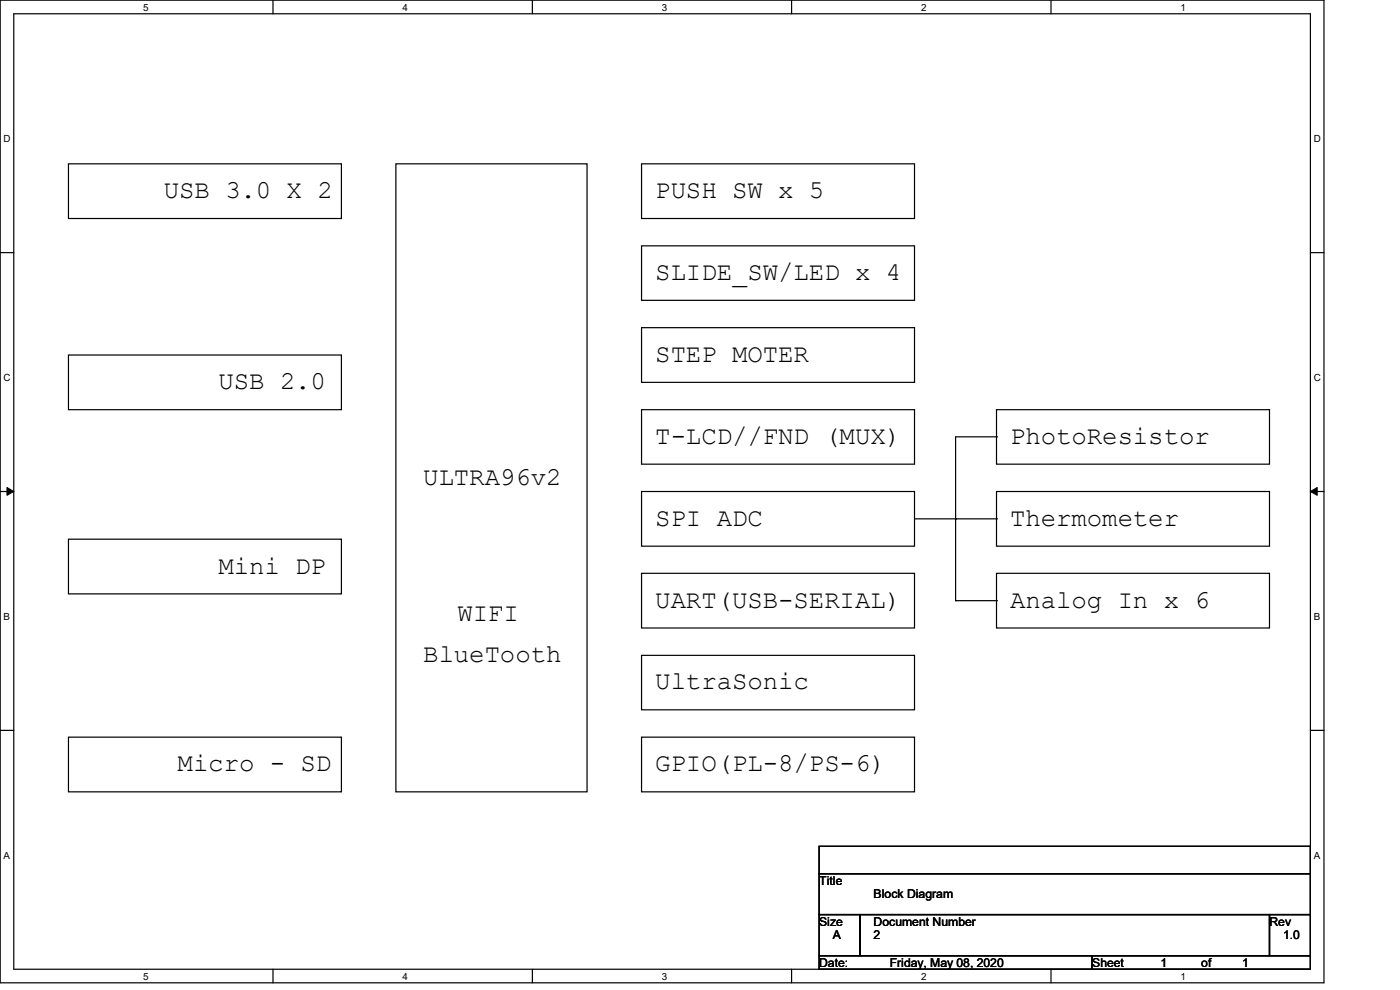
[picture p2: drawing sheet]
<svg xmlns="http://www.w3.org/2000/svg" width="297mm" height="210mm" viewBox="0 0 297 210" stroke-linecap="round" stroke-linejoin="round" font-family="sans-serif">
<defs><g id="words">
<g font-size="5.5">
<text x="34.8" y="42">USB 3.0 X 2</text>
<text x="139" y="42">PUSH SW x 5</text>
<text x="139" y="59.4">SLIDE_SW/LED x 4</text>
<text x="139" y="76.8">STEP MOTER</text>
<text x="46.4" y="82.5">USB 2.0</text>
<text x="139" y="94.1">T-LCD//FND (MUX)</text>
<text x="214.3" y="94.1">PhotoResistor</text>
<text x="89.8" y="102.8">ULTRA96v2</text>
<text x="139" y="111.5">SPI ADC</text>
<text x="214.3" y="111.5">Thermometer</text>
<text x="46.4" y="121.7">Mini DP</text>
<text x="97" y="131.8">WIFI</text>
<text x="139" y="128.9">UART(USB-SERIAL)</text>
<text x="214.3" y="128.9">Analog In x 6</text>
<text x="89.8" y="140.5">BlueTooth</text>
<text x="139" y="146.3">UltraSonic</text>
<text x="37.7" y="163.7">Micro - SD</text>
<text x="139" y="163.7">GPIO(PL-8/PS-6)</text>
</g>
<g font-size="2.6">
<text x="173.8" y="187.7">Title</text>
<text x="185.3" y="190.6">Block Diagram</text>
<text x="173.8" y="196.3">Size</text>
<text x="185.3" y="196.3">Document Number</text>
<text x="269.3" y="196.3">Rev</text>
<text x="176.7" y="199.3">A</text>
<text x="185.3" y="199.3">2</text>
<text x="272.2" y="199.3">1.0</text>
<text x="173.8" y="205.1">Date:</text>
<text x="188.8" y="205.1">Friday, May 08, 2020</text>
<text x="231.7" y="205.1">Sheet</text>
<text x="246.2" y="205.1">1</text>
<text x="254.8" y="205.1">of</text>
<text x="263.5" y="205.1">1</text>
</g>
<g font-size="2.1">
<text x="30.4" y="2.2">5</text>
<text x="85.4" y="2.2">4</text>
<text x="140.4" y="2.2">3</text>
<text x="195.4" y="2.2">2</text>
<text x="250.4" y="2.2">1</text>
<text x=".8" y="30.1">D</text>
<text x="278.7" y="30.1">D</text>
<text x=".8" y="80.8">C</text>
<text x="278.7" y="80.8">C</text>
<text x=".8" y="131.5">B</text>
<text x="278.7" y="131.5">B</text>
<text x=".8" y="182.2">A</text>
<text x="278.7" y="182.2">A</text>
<text x="30.4" y="207.8">5</text>
<text x="85.4" y="207.8">4</text>
<text x="140.4" y="207.8">3</text>
<text x="195.4" y="207.8">2</text>
<text x="250.4" y="207.8">1</text>
</g>
</g></defs>
<path d="M0 0h280.9v208.5h-280.9zM2.9 2.9h275.1v202.7h-275.1z" fill="none" stroke="#000" stroke-width=".25"/>
<g fill="#fff">
<path d="M30.4 .3h1.1v2.4h-1.1z"/>
<path d="M30.4 205.9h1.1v2.3h-1.1z"/>
</g>
<path d="M57.9 0v2.9M57.9 205.6v2.9" fill="none" stroke="#000" stroke-width=".25"/>
<g fill="#fff">
<path d="M85.4 .3h1.1v2.4h-1.1z"/>
<path d="M85.4 205.9h1.1v2.3h-1.1z"/>
</g>
<path d="M112.9 0v2.9M112.9 205.6v2.9" fill="none" stroke="#000" stroke-width=".25"/>
<g fill="#fff">
<path d="M140.4 .3h1.2v2.4h-1.2z"/>
<path d="M140.4 205.9h1.2v2.3h-1.2z"/>
</g>
<path d="M167.9 0v2.9M167.9 205.6v2.9" fill="none" stroke="#000" stroke-width=".25"/>
<g fill="#fff">
<path d="M195.4 .3h1.2v2.4h-1.2z"/>
<path d="M195.4 205.9h1.2v2.3h-1.2z"/>
</g>
<path d="M223 0v2.9M223 205.6v2.9" fill="none" stroke="#000" stroke-width=".25"/>
<g fill="#fff">
<path d="M250.4 .3h1.2v2.4h-1.2z"/>
<path d="M250.4 205.9h1.2v2.3h-1.2z"/>
<path d="M.8 28.2h1.4v2.4h-1.4z"/>
<path d="M278.7 28.2h1.5v2.4h-1.5z"/>
<path d="M.8 78.9h1.4v2.3h-1.4z"/>
<path d="M278.7 78.9h1.5v2.3h-1.5z"/>
</g>
<path d="M0 53.6h2.9M278 53.6h2.9" fill="none" stroke="#000" stroke-width=".25"/>
<g fill="#fff">
<path d="M.8 129.6h1.3v2.3h-1.3z"/>
<path d="M278.7 129.6h1.4v2.3h-1.4z"/>
</g>
<path d="M0 104.3h2.9M278 104.3h2.9" fill="none" stroke="#000" stroke-width=".25"/>
<path d="M1.5 103.4l1.4 .9-1.4 .8zM278 104.3l1.4-.9v1.7z" fill="#000" stroke="#000" stroke-width=".21"/>
<g fill="#fff">
<path d="M.8 180.3h1.3v2.3h-1.3z"/>
<path d="M278.7 180.3h1.4v2.3h-1.4z"/>
</g>
<g fill="none" stroke="#000" stroke-width=".25">
<path d="M14.5 34.8h57.9v11.6h-57.9zM84 34.8h40.5v133.2h-40.5zM136.1 34.8h57.9v11.6h-57.9zM136.1 52.2h57.9v11.5h-57.9zM14.5 75.3h57.9v11.6h-57.9zM136.1 69.5h57.9v11.6h-57.9zM136.1 86.9h57.9v11.6h-57.9zM211.4 86.9h57.9v11.6h-57.9zM211.4 92.7h.1M211.4 92.7h-8.7v34.7M14.5 114.4h57.9v11.6h-57.9zM136.1 104.3h57.9v11.6h-57.9z"/>
<path d="M194 110.1h17.4M202.7 110.1h.1M211.4 104.3h57.9v11.6h-57.9zM211.4 110.1h.1M136.1 121.6h57.9v11.6h-57.9zM136.1 139h57.9v11.6h-57.9zM202.7 127.4h.1M202.7 127.4h8.7M211.4 121.6h57.9v11.6h-57.9zM211.4 127.4h.1M0 154.9h2.9M14.5 156.4h57.9v11.6h-57.9z"/>
<path d="M136.1 156.4h57.9v11.6h-57.9zM278 154.9h2.9M173.8 179.5h104.2v5.8h-104.2zM173.8 185.3h104.2v8.7h-104.2zM173.8 194h8.7v8.7h-8.7zM182.5 194h86.8v8.7h-86.8zM269.3 194h8.7v8.7h-8.7zM173.8 202.7h57.9v2.9h-57.9zM231.7 202.7h46.3v2.9h-46.3z"/>
</g>
<use href="#words"/>
</svg>
